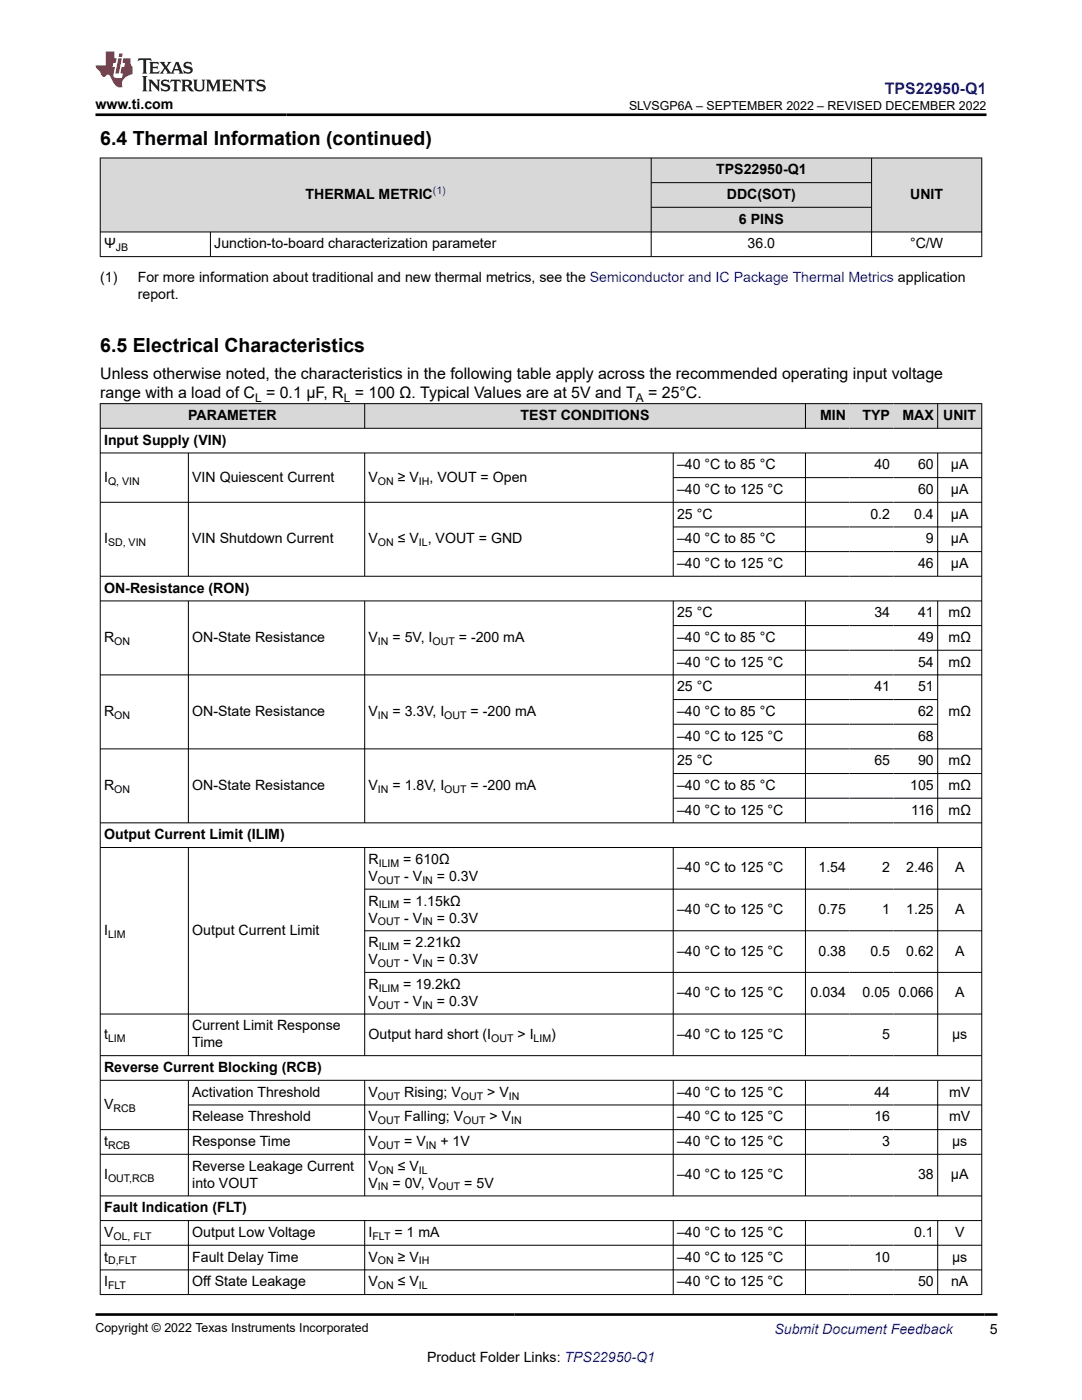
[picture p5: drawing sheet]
<svg xmlns="http://www.w3.org/2000/svg" width="216mm" height="279mm" viewBox="0 0 216 279" stroke-linecap="round" stroke-linejoin="round" font-family="sans-serif">
<defs><g id="words">
<g font-size="3.9">
<text x="20" y="28.8">6.4 Thermal Information (continued)</text>
<text x="20" y="70.3">6.5 Electrical Characteristics</text>
</g>
<text font-size="3.2" fill="#00f" x="176.6" y="18.7">TPS22950-Q1</text>
<g font-size="3.2">
<text x="20" y="75.7">Unless otherwise noted, the characteristics in the following table apply across the recommended operating input voltage</text>
<text x="20" y="79.5">range with a load of C = 0.1 µF, R = 100 Ω. Typical Values are at 5V and T</text>
<text x="129.3" y="79.5">= 25°C.</text>
</g>
<g font-size="2.8">
<text x="19.1" y="21.8">www.ti.com</text>
<text x="142.9" y="34.8">TPS22950-Q1</text>
<text x="61" y="39.7">THERMAL METRIC</text>
<text x="145" y="39.7">DDC(SOT)</text>
<text x="181.6" y="39.7">UNIT</text>
<text x="147.5" y="44.6">6 PINS</text>
<text x="20.8" y="49.6">Ψ</text>
<text x="42.8" y="49.6">Junction-to-board characterization parameter</text>
<text x="149.2" y="49.6">36.0</text>
<text x="181.6" y="49.6">°C/W</text>
<text x="20" y="56.4">(1)</text>
<text x="27.5" y="59.8">report.</text>
<text x="27.5" y="56.4">For more information about traditional and new thermal metrics, see the Semiconductor and IC Package Thermal Metrics application</text>
<text x="37.6" y="83.8">PARAMETER</text>
<text x="103.9" y="83.8">TEST CONDITIONS</text>
<text x="163.6" y="83.8">MIN</text>
<text x="172.1" y="83.8">TYP</text>
<text x="180.1" y="83.8">MAX</text>
<text x="188.2" y="83.8">UNIT</text>
<text x="20.8" y="88.8">Input Supply (VIN)</text>
<text x="135.1" y="93.7">–40 °C to 85 °C</text>
<text x="174.5" y="93.7">40</text>
<text x="183.2" y="93.7">60</text>
<text x="189.7" y="93.7">µA</text>
<text x="20.8" y="96.1">I</text>
<text x="38.4" y="96.1">VIN Quiescent Current</text>
<text x="73.5" y="96.1">V</text>
<text x="79.4" y="96.1">≥ V</text>
<text x="85.7" y="96.1">, VOUT = Open</text>
<text x="135.1" y="98.6">–40 °C to 125 °C</text>
<text x="183.2" y="98.6">60</text>
<text x="189.7" y="98.6">µA</text>
<text x="135.1" y="103.5">25 °C</text>
<text x="173.7" y="103.5">0.2</text>
<text x="182.4" y="103.5">0.4</text>
<text x="189.7" y="103.5">µA</text>
<text x="20.8" y="108.4">I</text>
<text x="38.4" y="108.4">VIN Shutdown Current</text>
<text x="73.5" y="108.4">V</text>
<text x="79.4" y="108.4">≤ V , VOUT = GND</text>
<text x="135.1" y="108.4">–40 °C to 85 °C</text>
<text x="135.1" y="113.4">–40 °C to 125 °C</text>
<text x="183.2" y="113.4">46</text>
<text x="184.8" y="108.4">9</text>
<text x="189.7" y="108.4">µA</text>
<text x="189.7" y="113.4">µA</text>
<text x="20.8" y="118.3">ON-Resistance (RON)</text>
<text x="135.1" y="123.2">25 °C</text>
<text x="174.5" y="123.2">34</text>
<text x="183.2" y="123.2">41</text>
<text x="189.3" y="123.2">mΩ</text>
<text x="20.8" y="128.1">R</text>
<text x="38.4" y="128.1">ON-State Resistance</text>
<text x="73.5" y="128.1">V</text>
<text x="78.3" y="128.1">= 5V, I</text>
<text x="91.6" y="128.1">= -200 mA</text>
<text x="135.1" y="128.1">–40 °C to 85 °C</text>
<text x="183.2" y="128.1">49</text>
<text x="189.3" y="128.1">mΩ</text>
<text x="135.1" y="133">–40 °C to 125 °C</text>
<text x="135.1" y="138">25 °C</text>
<text x="174.5" y="138">41</text>
<text x="183.2" y="133">54</text>
<text x="183.2" y="138">51</text>
<text x="189.3" y="133">mΩ</text>
<text x="20.8" y="142.9">R</text>
<text x="38.4" y="142.9">ON-State Resistance</text>
<text x="73.5" y="142.9">V</text>
<text x="78.3" y="142.9">= 3.3V, I</text>
<text x="93.9" y="142.9">= -200 mA</text>
<text x="135.1" y="142.9">–40 °C to 85 °C</text>
<text x="183.2" y="142.9">62</text>
<text x="189.3" y="142.9">mΩ</text>
<text x="135.1" y="147.8">–40 °C to 125 °C</text>
<text x="183.2" y="147.8">68</text>
<text x="135.1" y="152.7">25 °C</text>
<text x="174.5" y="152.7">65</text>
<text x="183.2" y="152.7">90</text>
<text x="189.3" y="152.7">mΩ</text>
<text x="20.8" y="157.6">R</text>
<text x="38.4" y="157.6">ON-State Resistance</text>
<text x="73.5" y="157.6">V</text>
<text x="78.3" y="157.6">= 1.8V, I</text>
<text x="93.9" y="157.6">= -200 mA</text>
<text x="135.1" y="157.6">–40 °C to 85 °C</text>
<text x="181.6" y="157.6">105</text>
<text x="189.3" y="157.6">mΩ</text>
<text x="20.8" y="167.5">Output Current Limit (ILIM)</text>
<text x="135.1" y="162.6">–40 °C to 125 °C</text>
<text x="181.8" y="162.6">116</text>
<text x="189.3" y="162.6">mΩ</text>
<text x="73.5" y="172.4">R</text>
<text x="80.5" y="172.4">= 610Ω</text>
<text x="73.5" y="175.8">V</text>
<text x="80.7" y="175.8">- V</text>
<text x="87.2" y="175.8">= 0.3V</text>
<text x="135.1" y="174.1">–40 °C to 125 °C</text>
<text x="163.3" y="174.1">1.54</text>
<text x="176" y="174.1">2</text>
<text x="180.8" y="174.1">2.46</text>
<text x="190.6" y="174.1">A</text>
<text x="73.5" y="184.1">V</text>
<text x="73.5" y="180.7">R</text>
<text x="80.5" y="180.7">= 1.15kΩ</text>
<text x="80.7" y="184.1">- V</text>
<text x="87.2" y="184.1">= 0.3V</text>
<text x="135.1" y="182.4">–40 °C to 125 °C</text>
<text x="163.3" y="182.4">0.75</text>
<text x="176" y="182.4">1</text>
<text x="180.8" y="182.4">1.25</text>
<text x="190.6" y="182.4">A</text>
<text x="20.8" y="186.6">I</text>
<text x="38.4" y="186.6">Output Current Limit</text>
<text x="73.5" y="189">R</text>
<text x="80.5" y="189">= 2.21kΩ</text>
<text x="135.1" y="190.7">–40 °C to 125 °C</text>
<text x="163.3" y="190.7">0.38</text>
<text x="173.7" y="190.7">0.5</text>
<text x="180.8" y="190.7">0.62</text>
<text x="190.6" y="190.7">A</text>
<text x="73.5" y="192.4">V</text>
<text x="73.5" y="197.3">R</text>
<text x="80.5" y="197.3">= 19.2kΩ</text>
<text x="80.7" y="192.4">- V</text>
<text x="87.2" y="192.4">= 0.3V</text>
<text x="73.5" y="200.7">V</text>
<text x="80.7" y="200.7">- V</text>
<text x="87.2" y="200.7">= 0.3V</text>
<text x="135.1" y="199">–40 °C to 125 °C</text>
<text x="161.7" y="199">0.034</text>
<text x="172.1" y="199">0.05</text>
<text x="179.3" y="199">0.066</text>
<text x="190.6" y="199">A</text>
<text x="20.8" y="207.3">t</text>
<text x="38.4" y="205.6">Current Limit Response</text>
<text x="38.4" y="209">Time</text>
<text x="73.5" y="207.3">Output hard short (I</text>
<text x="103.3" y="207.3">&gt; I</text>
<text x="110" y="207.3">)</text>
<text x="135.1" y="207.3">–40 °C to 125 °C</text>
<text x="176" y="207.3">5</text>
<text x="190" y="207.3">µs</text>
<text x="20.8" y="214">Reverse Current Blocking (RCB)</text>
<text x="20.8" y="221.3">V</text>
<text x="38.4" y="218.9">Activation Threshold</text>
<text x="73.5" y="218.9">V</text>
<text x="80.7" y="218.9">Rising; V</text>
<text x="97.2" y="218.9">&gt; V</text>
<text x="135.1" y="218.9">–40 °C to 125 °C</text>
<text x="174.5" y="218.9">44</text>
<text x="189.4" y="218.9">mV</text>
<text x="38.4" y="223.8">Release Threshold</text>
<text x="73.5" y="223.8">V</text>
<text x="80.7" y="223.8">Falling; V</text>
<text x="97.7" y="223.8">&gt; V</text>
<text x="135.1" y="223.8">–40 °C to 125 °C</text>
<text x="174.5" y="223.8">16</text>
<text x="189.4" y="223.8">mV</text>
<text x="20.8" y="228.7">t</text>
<text x="38.4" y="228.7">Response Time</text>
<text x="38.4" y="233.6">Reverse Leakage Current</text>
<text x="73.5" y="228.7">V</text>
<text x="73.5" y="233.6">V</text>
<text x="79.4" y="233.6">≤ V</text>
<text x="80.7" y="228.7">= V</text>
<text x="87.9" y="228.7">+ 1V</text>
<text x="135.1" y="228.7">–40 °C to 125 °C</text>
<text x="176" y="228.7">3</text>
<text x="190" y="228.7">µs</text>
<text x="20.8" y="235.3">I</text>
<text x="38.4" y="237">into VOUT</text>
<text x="73.5" y="237">V</text>
<text x="78.3" y="237">= 0V, V</text>
<text x="92.6" y="237">= 5V</text>
<text x="135.1" y="235.3">–40 °C to 125 °C</text>
<text x="183.2" y="235.3">38</text>
<text x="189.7" y="235.3">µA</text>
<text x="20.8" y="241.9">Fault Indication (FLT)</text>
<text x="20.8" y="246.9">V</text>
<text x="20.8" y="251.8">t</text>
<text x="38.4" y="246.9">Output Low Voltage</text>
<text x="38.4" y="251.8">Fault Delay Time</text>
<text x="73.5" y="246.9">I</text>
<text x="73.5" y="251.8">V</text>
<text x="78.7" y="246.9">= 1 mA</text>
<text x="79.4" y="251.8">≥ V</text>
<text x="135.1" y="246.9">–40 °C to 125 °C</text>
<text x="135.1" y="251.8">–40 °C to 125 °C</text>
<text x="174.5" y="251.8">10</text>
<text x="182.4" y="246.9">0.1</text>
<text x="190" y="251.8">µs</text>
<text x="190.6" y="246.9">V</text>
<text x="20.8" y="256.7">I</text>
<text x="38.4" y="256.7">Off State Leakage</text>
<text x="73.5" y="256.7">V</text>
<text x="79.4" y="256.7">≤ V</text>
<text x="135.1" y="256.7">–40 °C to 125 °C</text>
<text x="183.2" y="256.7">50</text>
<text x="189.8" y="256.7">nA</text>
<text x="197.5" y="266.1">5</text>
<text x="85.2" y="271.7">Product Folder Links: TPS22950-Q1</text>
</g>
<text font-size="2.8" fill="#00f" x="154.5" y="266.2">Submit Document Feedback</text>
<g font-size="2.5">
<text x="125.5" y="21.9">SLVSGP6A – SEPTEMBER 2022 – REVISED DECEMBER 2022</text>
<text x="19.1" y="265.9">Copyright © 2022 Texas Instruments Incorporated</text>
</g>
<g font-size="2.4">
<text x="50.9" y="80.1">L</text>
<text x="68.6" y="80.1">L</text>
<text x="126.9" y="80.1">A</text>
</g>
<text font-size="2.1" fill="#00f" x="86.4" y="38.8">(1)</text>
<g font-size="2.1">
<text x="23.1" y="50.1">JB</text>
<text x="21.6" y="96.7">Q, VIN</text>
<text x="75.4" y="96.7">ON</text>
<text x="83.6" y="96.7">IH</text>
<text x="21.6" y="109">SD, VIN</text>
<text x="75.4" y="109">ON</text>
<text x="83.6" y="109">IL</text>
<text x="22.8" y="128.7">ON</text>
<text x="75.4" y="128.7">IN</text>
<text x="86.3" y="128.7">OUT</text>
<text x="22.8" y="143.5">ON</text>
<text x="75.4" y="143.5">IN</text>
<text x="88.7" y="143.5">OUT</text>
<text x="22.8" y="158.2">ON</text>
<text x="75.4" y="158.2">IN</text>
<text x="88.7" y="158.2">OUT</text>
<text x="75.6" y="173">ILIM</text>
<text x="75.4" y="176.4">OUT</text>
<text x="84.3" y="176.4">IN</text>
<text x="75.4" y="184.7">OUT</text>
<text x="75.6" y="181.3">ILIM</text>
<text x="84.3" y="184.7">IN</text>
<text x="21.6" y="187.1">LIM</text>
<text x="75.6" y="189.6">ILIM</text>
<text x="75.4" y="193">OUT</text>
<text x="75.6" y="197.9">ILIM</text>
<text x="84.3" y="193">IN</text>
<text x="75.4" y="201.3">OUT</text>
<text x="84.3" y="201.3">IN</text>
<text x="21.6" y="207.9">LIM</text>
<text x="98" y="207.9">OUT</text>
<text x="106.5" y="207.9">LIM</text>
<text x="22.6" y="221.9">RCB</text>
<text x="75.4" y="219.4">OUT</text>
<text x="92" y="219.4">OUT</text>
<text x="101.5" y="219.4">IN</text>
<text x="75.4" y="224.4">OUT</text>
<text x="92.4" y="224.4">OUT</text>
<text x="102" y="224.4">IN</text>
<text x="21.6" y="229.3">RCB</text>
<text x="75.4" y="229.3">OUT</text>
<text x="85" y="229.3">IN</text>
<text x="21.6" y="235.9">OUT,RCB</text>
<text x="75.4" y="237.6">IN</text>
<text x="75.4" y="234.2">ON</text>
<text x="83.6" y="234.2">IL</text>
<text x="87.4" y="237.6">OUT</text>
<text x="22.6" y="247.4">OL, FLT</text>
<text x="74.3" y="247.4">FLT</text>
<text x="21.6" y="252.4">D,FLT</text>
<text x="21.6" y="257.3">FLT</text>
<text x="75.4" y="252.4">ON</text>
<text x="75.4" y="257.3">ON</text>
<text x="83.6" y="252.4">IH</text>
<text x="83.6" y="257.3">IL</text>
</g>
</g></defs>
<g fill="#d8d8d8">
<path d="M20 31.5h175.9v5h-175.9z" fill-rule="evenodd"/>
<path d="M20.1 31.6h109.8v14.6h-109.8z" fill-rule="evenodd"/>
<path d="M130 31.6h43.9v4.8h-43.9z" fill-rule="evenodd"/>
<path d="M174 31.6h21.8v14.6h-21.8z" fill-rule="evenodd"/>
<path d="M130 36.5h43.9v4.8h-43.9z" fill-rule="evenodd"/>
<path d="M130 41.4h43.9v4.8h-43.9z" fill-rule="evenodd"/>
</g>
<path d="M19.9 31.5h176.1M20 31.5v19.8M129.9 31.5v19.8M129.9 36.5h44.1M173.9 31.5v19.8M195.9 31.5v19.8M19.9 46.3h176.1M19.9 51.2h176.1M42 46.3v5M129.9 41.4h44.1" fill="none" stroke="#000" stroke-width=".2"/>
<g fill="#d8d8d8">
<path d="M20 80.6h175.9v4.9h-175.9z" fill-rule="evenodd"/>
<path d="M20.1 80.6h52.6v4.8h-52.6z" fill-rule="evenodd"/>
<path d="M72.8 80.6h87.9v4.8h-87.9z" fill-rule="evenodd"/>
<path d="M160.8 80.6h8.7v4.8h-8.7z" fill-rule="evenodd"/>
<path d="M169.5 80.6h8.8v4.8h-8.8z" fill-rule="evenodd"/>
<path d="M178.3 80.6h8.7v4.8h-8.7z" fill-rule="evenodd"/>
<path d="M187.2 80.6h8.6v4.8h-8.6z" fill-rule="evenodd"/>
</g>
<g fill="none" stroke="#000" stroke-width=".2">
<path d="M19.9 80.6h176.1M19.9 85.5h176.1M19.9 90.4h176.1M20 80.5v177.9M37.6 90.4v24.7M72.8 80.5v5M72.8 90.4v24.7M134.3 90.4v24.7M134.3 95.3h61.7M160.7 80.5v5M160.7 90.4v24.7M187.1 80.5v5"/>
<path d="M187.1 90.4v24.7M195.9 80.5v177.9M19.9 100.2h176.1M19.9 119.9h176.1M37.6 119.9v44.4M72.8 119.9v44.4M134.3 119.9v44.4M134.3 105.2h61.7M134.3 110.1h61.7M160.7 119.9v44.4M187.1 119.9v44.4M196 115h-176.1"/>
<path d="M134.3 124.8h61.7M134.3 129.8h61.7M134.3 139.6h52.9M196 134.7h-176.1M19.9 149.5h176.1M134.3 144.5h52.9M134.3 154.4h61.7M134.3 159.3h61.7M19.9 169.1h176.1M37.6 169.1v41.6M72.8 169.1v41.6M72.8 177.4h123.2"/>
<path d="M134.3 169.1v41.6M160.7 169.1v41.6M187.1 169.1v41.6M196 164.2h-176.1M72.8 185.8h123.2M72.8 194.1h123.2M19.9 210.7h176.1M19.9 215.6h176.1M37.6 215.6v23.1M72.8 215.6v23.1M134.3 215.6v23.1M160.7 215.6v23.1"/>
<path d="M187.1 215.6v23.1M196 202.4h-176.1M19.9 225.4h176.1M19.9 230.4h176.1M19.9 238.7h176.1M37.6 220.5h158.4M19.9 243.6h176.1M19.9 248.5h176.1M19.9 253.4h176.1M19.9 258.4h176.1M37.6 243.6v14.8M72.8 243.6v14.8"/>
<path d="M134.3 243.6v14.8M160.7 243.6v14.8M187.1 243.6v14.8"/>
</g>
<path d="M27.7 11.6l-.2 .6 .5-.2h.6v.1v2.2l-.2 .4h1l-.2-.4v-2.2v-.1h.5l.5 .2-.1-.6zM29.8 12.4l.2 .3v1.6l-.2 .4h1.9l.1-.6a1.08 1.08 0 0 1-1.3 .2v-.7h.6l.4 .2v-.7l-.4 .2h-.6v-.5l.2-.2a1 1 0 0 1 1 .3l-.1-.5zM31.8 12.4l1 1.1-1 1.2h.9l-.2-.2 .4-.8 .5 .8-.2 .2h1.6l-.2-.2 .1-.5h1l.1 .5-.1 .2h.9l-.2-.4-.8-1.9h-.5l-1 2.1-.8-1.1 .9-1h-.8l.2 .2-.5 .6-.3-.6 .1-.2zM35.2 12.8l.4 1h-.8zM36.8 12.5a.65 .65 0 0 0-.2 .7 .65 .65 0 0 0 .6 .5l.7 .1 .1 .3a.79 .79 0 0 1-.7 .4 .79 .79 0 0 1-.7-.5l.1 .7 .2-.1a.93 .93 0 0 0 1.1 0 .93 .93 0 0 0 .4-.9 1.46 1.46 0 0 0-1.2-.6l-.1-.3a1.09 1.09 0 0 1 1.2 .2l-.2-.6-.1 .1-.6-.2zM28.4 15.2l.2 .4v2.2l-.2 .4h1l-.2-.4v-2.2l.2-.4zM29.6 15.9l.2 .4v1.5l-.2 .4h.8l-.3-.4v-1.3l1.7 1.8v-2l.2-.4h-.8l.2 .2 .1 1.1-1.2-1.3zM32.3 16a.65 .65 0 0 0-.2 .8 .65 .65 0 0 0 .7 .4l.6 .2 .1 .2a.79 .79 0 0 1-.7 .4 .79 .79 0 0 1-.7-.5l.1 .7 .2-.1a.93 .93 0 0 0 1.1 .1 .93 .93 0 0 0 .4-1 1.46 1.46 0 0 0-1.2-.5l-.1-.4a1.09 1.09 0 0 1 1.2 .2l-.2-.6-.1 .1-.6-.1zM34.1 15.9l-.1 .6a.63 .63 0 0 1 .7-.3l.1 1.6-.3 .4h1l-.2-.4v-1.6a.66 .66 0 0 1 .8 .3l-.1-.6zM36.2 15.9l.2 .4v1.5l-.2 .4h.9l-.2-.2v-.7h.5l.1 .2a.79 .79 0 0 0 1.2 .6l-1-.9a.61 .61 0 0 0 .6-.6 .61 .61 0 0 0-.5-.7zM36.9 16.2h.2a.47 .47 0 0 1 .5 .1 .47 .47 0 0 1 .1 .5l-.2 .1-.6 .1zM38.5 15.9l.2 .2a2.27 2.27 0 0 0 .4 2 1.04 1.04 0 0 0 1.7-.7v-1.3l.2-.2h-.8l.2 .4v1.1a.6 .6 0 0 1-.6 .6 .6 .6 0 0 1-.6-.6v-1.1l.3-.4zM41.1 15.9l.2 .4v1.5l-.2 .4h.7l-.2-.4v-1.4l.9 1.9 .8-1.9v1.4l-.2 .4h1l-.3-.4v-1.5l.3-.4h-.8l-.7 1.5-.7-1.5zM44.3 15.9l.2 .4v1.5l-.2 .4h1.9l.1-.6a1.09 1.09 0 0 1-1.3 .2v-.7h.6l.4 .2v-.6l-.4 .2h-.6v-.6l.2-.1a1.01 1.01 0 0 1 1 .3l-.1-.6zM46.4 15.9l.3 .4v1.5l-.3 .4h.8l-.2-.4v-1.3l1.6 1.8v-2l.2-.4h-.7l.2 .2v1.1l-1.2-1.3zM49 15.9l-.1 .6a.63 .63 0 0 1 .8-.3v1.6l-.3 .4h1l-.2-.4v-1.6a.66 .66 0 0 1 .8 .3l-.1-.6zM51.4 16a.65 .65 0 0 0-.2 .8 .65 .65 0 0 0 .6 .4l.6 .2 .2 .2a.79 .79 0 0 1-.8 .4 .79 .79 0 0 1-.6-.5l.1 .7 .2-.1a.93 .93 0 0 0 1 .1 .93 .93 0 0 0 .5-1 1.46 1.46 0 0 0-1.3-.5l-.1-.4a1.09 1.09 0 0 1 1.3 .2l-.2-.6-.2 .1-.5-.1z" fill="#231f20"/>
<path d="M21.1 10.3v2.7h-2.1l.1 .4 .9 1a.95 .95 0 0 0 .9 .9 .59 .59 0 0 1 .6-.4 .59 .59 0 0 1 .5 .3l.4 .8a1.59 1.59 0 0 0 2.1 1.4 1.61 1.61 0 0 1 1-2.3l1-.3-.1-1.5a1.59 1.59 0 0 1-.4-1.7h-1.4l-.2 .9h.5l-.1 .9h-.5l-.2 .9v.3l.4 .1-.2 .9h-.6a.73 .73 0 0 1-1.1-.7l.3-1.5h-.5l.2-.9h.5l.2-.9h-.5v-1.3zM23.6 11.6l-.6 3.1h.7l.6-3.1zM23.8 10.7l-.1 .6h.7l.1-.6z" fill="#ed1c24"/>
<path d="M19.1 22.9h177.8M19.1 262.3h179.9" fill="none" stroke="#000" stroke-width=".53"/>
<use href="#words"/>
</svg>
